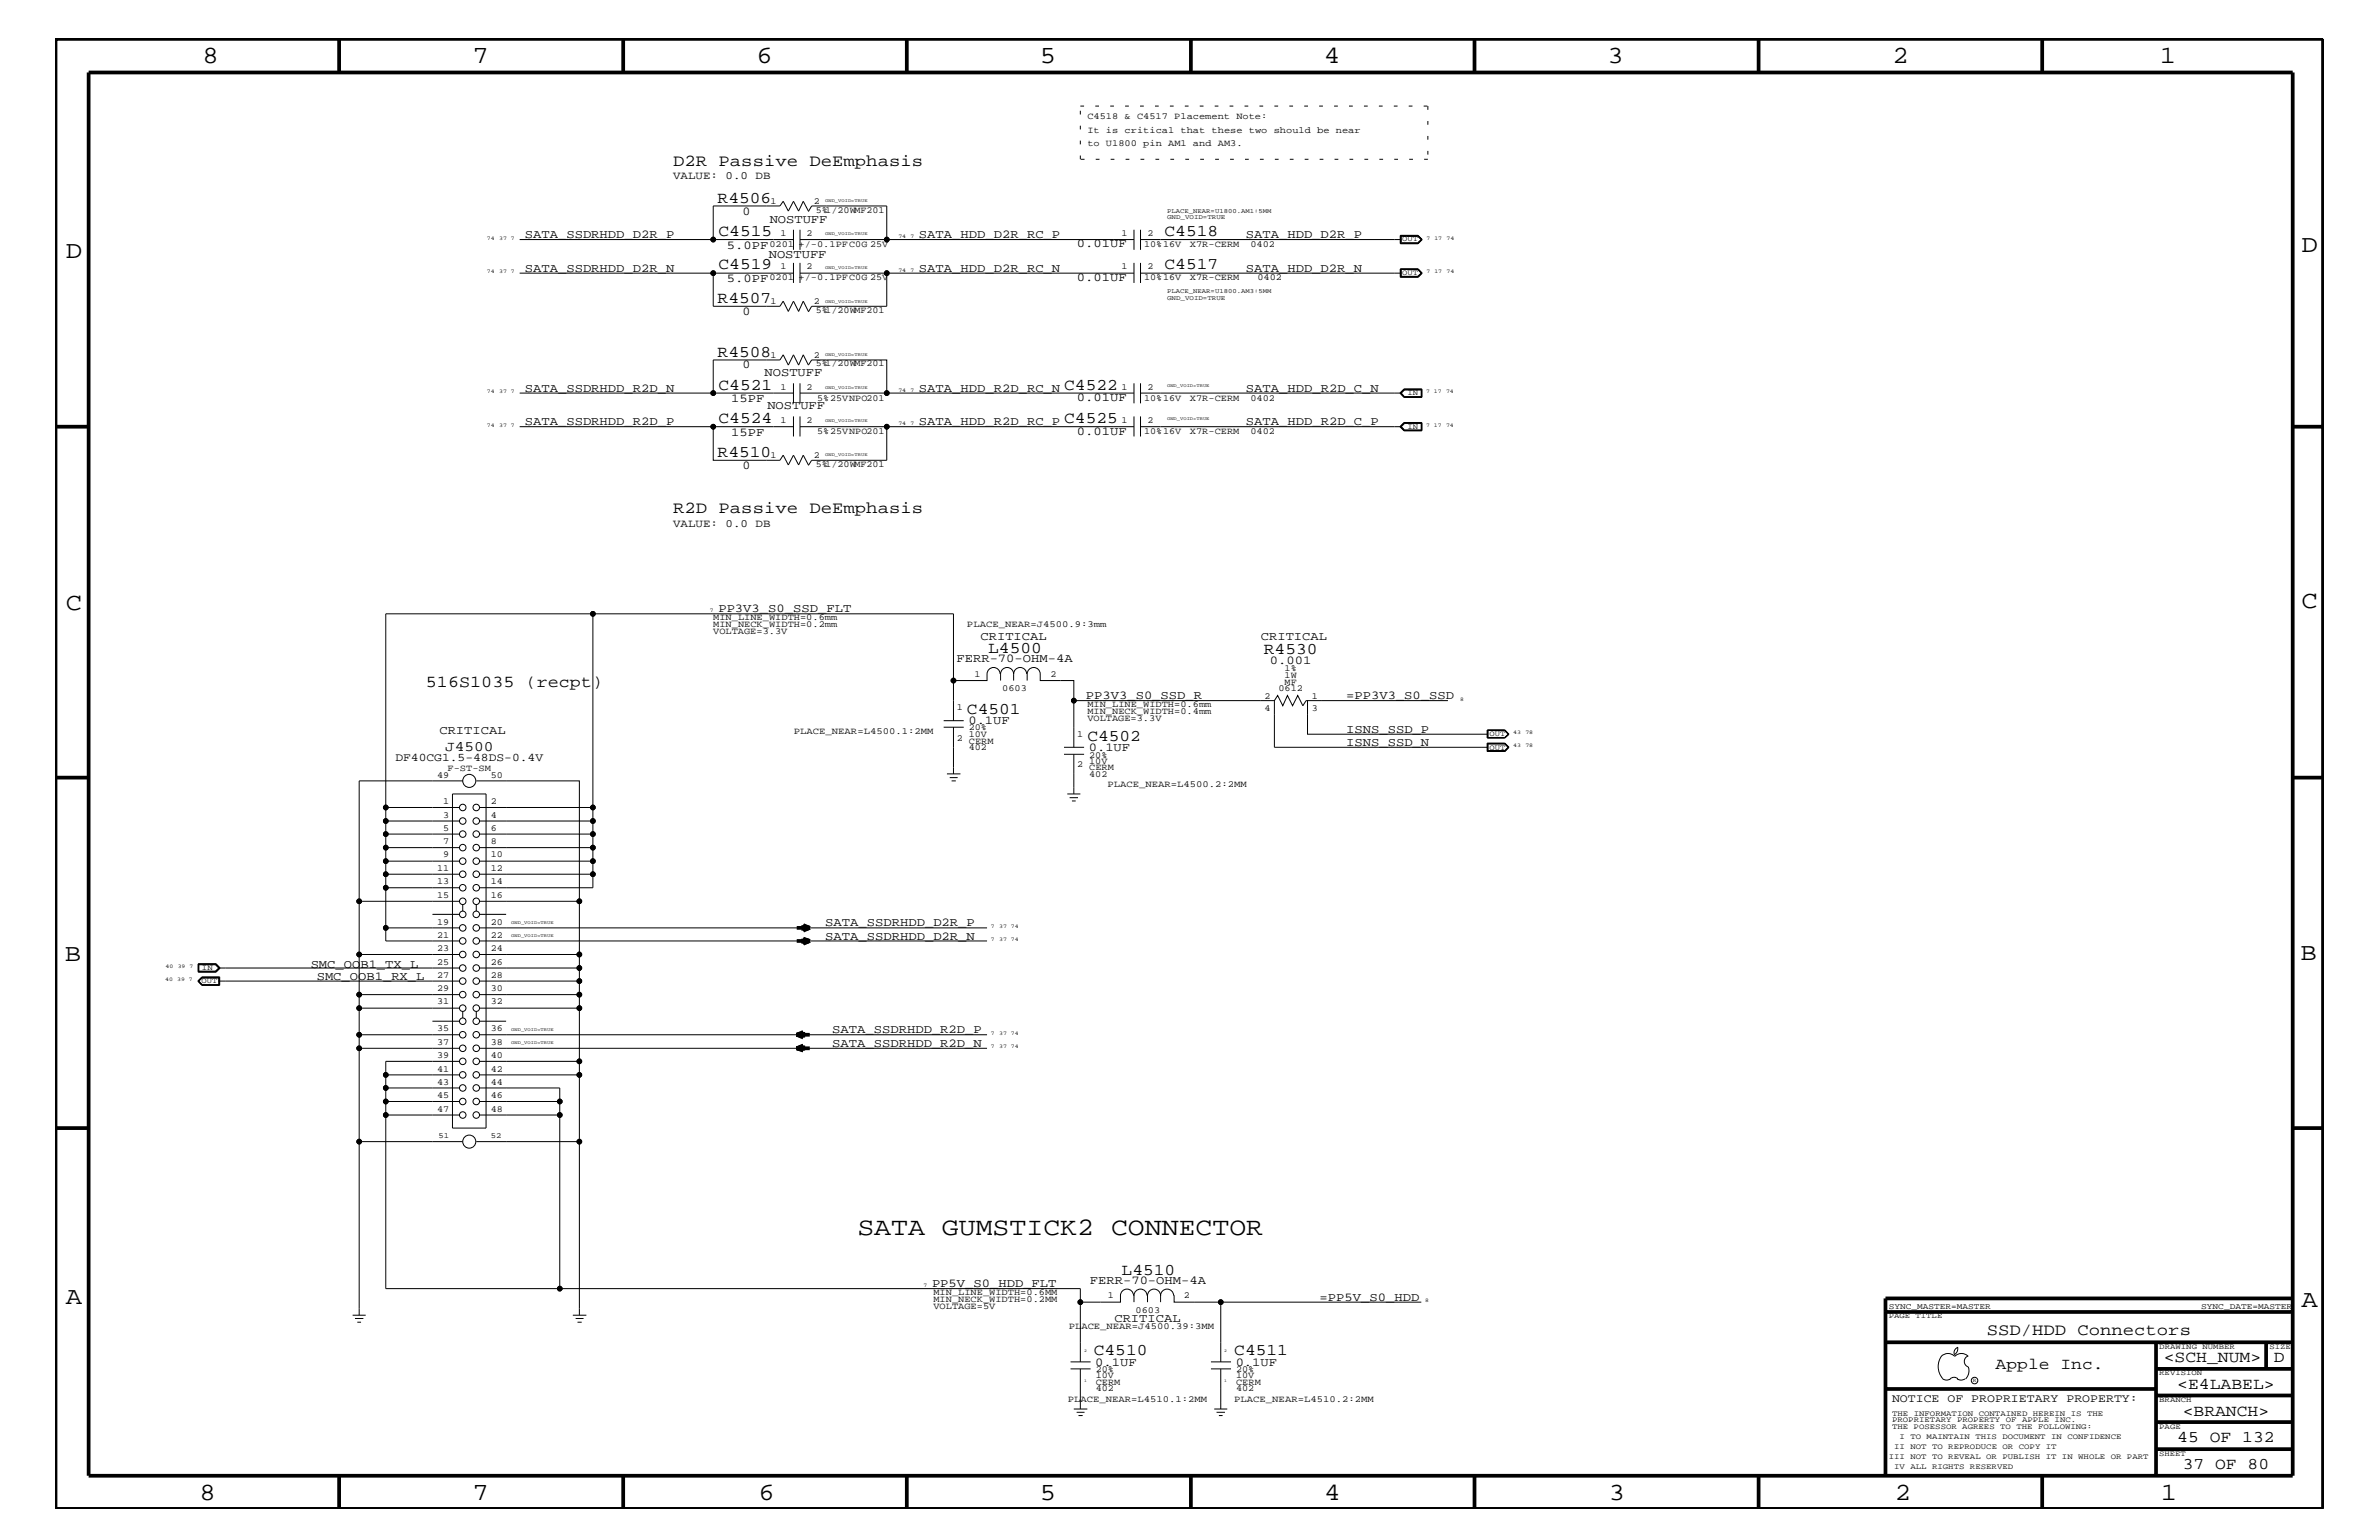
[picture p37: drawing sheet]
<svg xmlns="http://www.w3.org/2000/svg" width="432mm" height="279mm" viewBox="0 0 432 279" stroke-linecap="round" stroke-linejoin="round" font-family="sans-serif">
<defs><g id="words">
<text font-size="4.6" x="155.6" y="224.1">SATA GUMSTICK2 CONNECTOR</text>
<g font-size="4.5">
<text x="36.7" y="11.5">8</text>
<text x="85.8" y="11.5">7</text>
<text x="137.3" y="11.5">6</text>
<text x="188.7" y="11.5">5</text>
<text x="240.3" y="11.5">4</text>
<text x="291.8" y="11.5">3</text>
<text x="343.5" y="11.5">2</text>
<text x="392" y="11.5">1</text>
<text x="11.9" y="46.8">D</text>
<text x="417.7" y="45.7">D</text>
<text x="11.9" y="110.6">C</text>
<text x="417.7" y="110.3">C</text>
<text x="11.8" y="174.3">B</text>
<text x="417.6" y="174.2">B</text>
<text x="11.9" y="236.7">A</text>
<text x="417.7" y="237.1">A</text>
<text x="36.2" y="272.1">8</text>
<text x="85.8" y="272.1">7</text>
<text x="137.7" y="272.1">6</text>
<text x="188.7" y="272.1">5</text>
<text x="240.4" y="272.1">4</text>
<text x="292" y="272.1">3</text>
<text x="343.9" y="272.1">2</text>
<text x="392.2" y="272.1">1</text>
</g>
<g font-size="3">
<text x="122.2" y="30.2">D2R Passive DeEmphasis</text>
<text x="130.3" y="36.8">R4506</text>
<text x="130.4" y="42.9">C4515</text>
<text x="211.4" y="42.9">C4518</text>
<text x="130.4" y="48.9">C4519</text>
<text x="211.4" y="48.9">C4517</text>
<text x="130.3" y="55">R4507</text>
<text x="130.3" y="64.7">R4508</text>
<text x="130.4" y="70.7">C4521</text>
<text x="193.2" y="70.7">C4522</text>
<text x="130.4" y="76.8">C4524</text>
<text x="193.2" y="76.8">C4525</text>
<text x="130.3" y="82.8">R4510</text>
<text x="122.2" y="93.2">R2D Passive DeEmphasis</text>
<text x="179.4" y="118.5">L4500</text>
<text x="229.4" y="118.7">R4530</text>
<text x="77.3" y="124.7">516S1035 (recpt)</text>
<text x="175.5" y="129.6">C4501</text>
<text x="197.4" y="134.4">C4502</text>
<text x="203.6" y="231.3">L4510</text>
<text x="198.5" y="245.9">C4510</text>
<text x="224" y="245.9">C4511</text>
<text x="360.6" y="242.3">SSD/HDD Connectors</text>
<text x="362.2" y="248.4">Apple Inc.</text>
<text x="392.7" y="247.1">&lt;SCH_NUM&gt;</text>
<text x="395.2" y="252">&lt;E4LABEL&gt;</text>
<text x="412.7" y="247.1">D</text>
<text x="396.2" y="256.8">&lt;BRANCH&gt;</text>
<text x="395.2" y="261.6">45 OF 132</text>
<text x="396.2" y="266.6">37 OF 80</text>
</g>
<text font-size="2.6" x="80.8" y="136.2">J4500</text>
<g font-size="2.2">
<text x="134.7" y="39">0</text>
<text x="139.7" y="40.5">NOSTUFF</text>
<text x="95.2" y="43.2">SATA_SSDRHDD_D2R_P</text>
<text x="132" y="45.2">5.0PF</text>
<text x="139.5" y="46.8">NOSTUFF</text>
<text x="166.8" y="43.2">SATA_HDD_D2R_RC_P</text>
<text x="195.5" y="44.9">0.01UF</text>
<text x="226.1" y="43.2">SATA_HDD_D2R_P</text>
<text x="95.2" y="49.3">SATA_SSDRHDD_D2R_N</text>
<text x="132" y="51.3">5.0PF</text>
<text x="166.8" y="49.3">SATA_HDD_D2R_RC_N</text>
<text x="195.5" y="51">0.01UF</text>
<text x="226.1" y="49.3">SATA_HDD_D2R_N</text>
<text x="134.7" y="57.2">0</text>
<text x="95.2" y="71.1">SATA_SSDRHDD_R2D_N</text>
<text x="134.7" y="66.8">0</text>
<text x="138.8" y="68.2">NOSTUFF</text>
<text x="166.8" y="71.1">SATA_HDD_R2D_RC_N</text>
<text x="226.1" y="71.1">SATA_HDD_R2D_C_N</text>
<text x="95.2" y="77.2">SATA_SSDRHDD_R2D_P</text>
<text x="132.7" y="73">15PF</text>
<text x="139.3" y="74.3">NOSTUFF</text>
<text x="166.8" y="77.2">SATA_HDD_R2D_RC_P</text>
<text x="195.5" y="72.8">0.01UF</text>
<text x="226.1" y="77.2">SATA_HDD_R2D_C_P</text>
<text x="132.7" y="79.1">15PF</text>
<text x="195.5" y="78.9">0.01UF</text>
<text x="134.7" y="85">0</text>
<text x="130.4" y="111.1">PP3V3_S0_SSD_FLT</text>
<text x="178" y="116.2">CRITICAL</text>
<text x="228.9" y="116.2">CRITICAL</text>
<text x="173.6" y="120.2">FERR-70-OHM-4A</text>
<text x="230.5" y="120.4">0.001</text>
<text x="175.8" y="131.3">0.1UF</text>
<text x="197.1" y="126.9">PP3V3_S0_SSD_R</text>
<text x="244.3" y="126.9">=PP3V3_S0_SSD</text>
<text x="79.8" y="133.2">CRITICAL</text>
<text x="197.6" y="136.2">0.1UF</text>
<text x="244.3" y="133">ISNS_SSD_P</text>
<text x="244.3" y="135.3">ISNS_SSD_N</text>
<text x="149.8" y="170.5">SATA_SSDRHDD_D2R_N</text>
<text x="149.8" y="168.1">SATA_SSDRHDD_D2R_P</text>
<text x="56.4" y="175.6">SMC_OOB1_TX_L</text>
<text x="57.5" y="177.7">SMC_OOB1_RX_L</text>
<text x="151" y="189.9">SATA_SSDRHDD_R2D_N</text>
<text x="151" y="187.5">SATA_SSDRHDD_R2D_P</text>
<text x="169.2" y="233.5">PP5V_S0_HDD_FLT</text>
<text x="197.8" y="232.9">FERR-70-OHM-4A</text>
<text x="202.3" y="239.9">CRITICAL</text>
<text x="239.5" y="236">=PP5V_S0_HDD</text>
<text x="198.8" y="247.8">0.1UF</text>
<text x="224.3" y="247.8">0.1UF</text>
</g>
<g font-size="2.1">
<text x="71.8" y="138">DF40CG1.5-48DS-0.4V</text>
<text x="343.4" y="254.4">NOTICE OF PROPRIETARY PROPERTY:</text>
</g>
<g font-size="2">
<text x="122.2" y="32.5">VALUE: 0.0 DB</text>
<text x="122.2" y="95.6">VALUE: 0.0 DB</text>
</g>
<g font-size="1.7">
<text x="197.4" y="21.6">C4518 &amp; C4517 Placement Note:</text>
<text x="197.4" y="26.5">to U1800 pin AM1 and AM3.</text>
<text x="197.4" y="24.1">It is critical that these two should be near</text>
<text x="139.9" y="37">1</text>
<text x="147.7" y="37">2</text>
<text x="148.1" y="38.6">5%1/20WMF201</text>
<text x="139.7" y="44.8">0201 +/-0.1PFC0G 25V</text>
<text x="141.6" y="42.9">1</text>
<text x="146.4" y="42.9">2</text>
<text x="203.5" y="42.9">1</text>
<text x="207.6" y="44.8">10%16V</text>
<text x="208.3" y="42.9">2</text>
<text x="216" y="44.8">X7R-CERM</text>
<text x="226.9" y="44.8">0402</text>
<text x="139.7" y="50.8">0201</text>
<text x="141.6" y="48.9">1</text>
<text x="144.9" y="50.8">+/-0.1PFC0G 25V</text>
<text x="146.4" y="48.9">2</text>
<text x="203.5" y="48.9">1</text>
<text x="207.6" y="50.8">10%16V</text>
<text x="208.3" y="48.9">2</text>
<text x="216" y="50.8">X7R-CERM</text>
<text x="228.2" y="50.8">0402</text>
<text x="139.9" y="55.2">1</text>
<text x="147.7" y="55.2">2</text>
<text x="148.1" y="56.8">5%1/20WMF201</text>
<text x="139.9" y="64.9">1</text>
<text x="147.7" y="64.9">2</text>
<text x="141.6" y="70.7">1</text>
<text x="146.4" y="70.7">2</text>
<text x="148.1" y="66.5">5%1/20WMF201</text>
<text x="203.5" y="70.7">1</text>
<text x="208.3" y="70.7">2</text>
<text x="141.6" y="76.8">1</text>
<text x="146.4" y="76.8">2</text>
<text x="148.3" y="72.7">5%25VNPO201</text>
<text x="203.5" y="76.8">1</text>
<text x="207.6" y="72.7">10%16V</text>
<text x="208.3" y="76.8">2</text>
<text x="216" y="72.7">X7R-CERM</text>
<text x="226.9" y="72.7">0402</text>
<text x="139.9" y="83.1">1</text>
<text x="147.7" y="83.1">2</text>
<text x="148.3" y="78.8">5%25VNPO201</text>
<text x="207.6" y="78.8">10%16V</text>
<text x="216" y="78.8">X7R-CERM</text>
<text x="226.9" y="78.8">0402</text>
<text x="148.1" y="84.7">5%1/20WMF201</text>
<text x="129.5" y="112.6">MIN_LINE_WIDTH=0.6mm</text>
<text x="129.5" y="113.7">MIN_NECK_WIDTH=0.2mm</text>
<text x="175.5" y="113.7">PLACE_NEAR=J4500.9:3mm</text>
<text x="129.5" y="115">VOLTAGE=3.3V</text>
<text x="176.9" y="122.9">1</text>
<text x="181.9" y="125.4">0603</text>
<text x="190.7" y="122.9">2</text>
<text x="232" y="125.4">0612</text>
<text x="233.2" y="123">1W</text>
<text x="233.2" y="121.8">1%</text>
<text x="233.2" y="124.2">MF</text>
<text x="173.7" y="128.9">1</text>
<text x="197.4" y="129.6">MIN_NECK_WIDTH=0.4mm</text>
<text x="197.4" y="128.3">MIN_LINE_WIDTH=0.6mm</text>
<text x="197.4" y="130.8">VOLTAGE=3.3V</text>
<text x="229.5" y="126.8">2</text>
<text x="229.5" y="129.1">4</text>
<text x="238.1" y="126.8">1</text>
<text x="238.1" y="129.1">3</text>
<text x="144.1" y="133.2">PLACE_NEAR=L4500.1:2MM</text>
<text x="173.7" y="134.4">2</text>
<text x="175.9" y="134.9">CERM</text>
<text x="175.9" y="133.6">10V</text>
<text x="175.9" y="132.5">20%</text>
<text x="175.9" y="136.1">402</text>
<text x="195.5" y="133.8">1</text>
<text x="197.7" y="137.4">20%</text>
<text x="79.3" y="141.1">49</text>
<text x="81.2" y="139.8">F-ST-SM</text>
<text x="89.1" y="141.1">50</text>
<text x="195.5" y="139.2">2</text>
<text x="197.7" y="139.7">CERM</text>
<text x="197.7" y="140.9">402</text>
<text x="197.7" y="138.5">10V</text>
<text x="201" y="142.9">PLACE_NEAR=L4500.2:2MM</text>
<text x="80.4" y="148.4">3</text>
<text x="80.4" y="145.9">1</text>
<text x="89.1" y="148.4">4</text>
<text x="89.1" y="145.9">2</text>
<text x="80.4" y="153.2">7</text>
<text x="80.4" y="155.6">9</text>
<text x="80.4" y="150.7">5</text>
<text x="89.1" y="150.7">6</text>
<text x="89.1" y="153.2">8</text>
<text x="89.1" y="155.6">10</text>
<text x="79.3" y="158">11</text>
<text x="79.3" y="160.5">13</text>
<text x="89.1" y="158">12</text>
<text x="89.1" y="160.5">14</text>
<text x="79.3" y="162.8">15</text>
<text x="79.3" y="167.8">19</text>
<text x="89.1" y="162.8">16</text>
<text x="89.1" y="167.8">20</text>
<text x="79.3" y="170.1">21</text>
<text x="79.3" y="172.6">23</text>
<text x="89.1" y="170.1">22</text>
<text x="89.1" y="172.6">24</text>
<text x="79.3" y="175">25</text>
<text x="79.3" y="177.4">27</text>
<text x="79.3" y="179.9">29</text>
<text x="89.1" y="179.9">30</text>
<text x="89.1" y="175">26</text>
<text x="89.1" y="177.4">28</text>
<text x="79.3" y="182.2">31</text>
<text x="89.1" y="182.2">32</text>
<text x="79.3" y="187.1">35</text>
<text x="79.3" y="189.5">37</text>
<text x="79.3" y="192">39</text>
<text x="89.1" y="187.1">36</text>
<text x="89.1" y="189.5">38</text>
<text x="89.1" y="192">40</text>
<text x="79.3" y="194.4">41</text>
<text x="79.3" y="196.8">43</text>
<text x="89.1" y="194.4">42</text>
<text x="89.1" y="196.8">44</text>
<text x="79.3" y="199.2">45</text>
<text x="79.3" y="201.7">47</text>
<text x="89.1" y="199.2">46</text>
<text x="89.1" y="201.7">48</text>
<text x="169.4" y="236.2">MIN_NECK_WIDTH=0.2MM</text>
<text x="169.4" y="235">MIN_LINE_WIDTH=0.6MM</text>
<text x="169.4" y="237.4">VOLTAGE=5V</text>
<text x="201.1" y="235.6">1</text>
<text x="206.1" y="238.2">0603</text>
<text x="214.9" y="235.6">2</text>
<text x="194" y="241.1">PLACE_NEAR=J4500.39:3MM</text>
<text x="198.9" y="248.9">20%</text>
<text x="198.9" y="250">10V</text>
<text x="198.9" y="251.2">CERM</text>
<text x="224.4" y="251.2">CERM</text>
<text x="224.4" y="248.9">20%</text>
<text x="224.4" y="250">10V</text>
<text x="193.8" y="254.4">PLACE_NEAR=L4510.1:2MM</text>
<text x="198.9" y="252.4">402</text>
<text x="224" y="254.4">PLACE_NEAR=L4510.2:2MM</text>
<text x="224.4" y="252.4">402</text>
</g>
<g font-size="1.5">
<text x="342.8" y="237.4">SYNC_MASTER=MASTER</text>
<text x="399.5" y="237.4">SYNC_DATE=MASTER</text>
</g>
<g font-size="1.4">
<text x="254.5" y="43.8">OUT</text>
<text x="254.5" y="49.9">OUT</text>
<text x="255.4" y="71.7">IN</text>
<text x="255.4" y="77.8">IN</text>
<text x="270.3" y="136">OUT</text>
<text x="270.3" y="133.5">OUT</text>
<text x="36.6" y="178.4">OUT</text>
<text x="36.7" y="176">IN</text>
<text x="79.6" y="206.5">51</text>
<text x="89.1" y="206.5">52</text>
<text x="342.8" y="239.2">PAGE TITLE</text>
<text x="391.9" y="244.7">DRAWING NUMBER</text>
<text x="411.9" y="244.7">SIZE</text>
<text x="391.9" y="249.5">REVISION</text>
<text x="343.4" y="256.8">THE INFORMATION CONTAINED HEREIN IS THE</text>
<text x="391.9" y="254.4">BRANCH</text>
<text x="343.4" y="258">PROPRIETARY PROPERTY OF APPLE INC.</text>
<text x="343.4" y="259.3">THE POSESSOR AGREES TO THE FOLLOWING:</text>
<text x="343.8" y="262.9">II NOT TO REPRODUCE OR COPY IT</text>
<text x="344.8" y="261.1">I TO MAINTAIN THIS DOCUMENT IN CONFIDENCE</text>
<text x="391.9" y="259.3">PAGE</text>
<text x="342.8" y="264.7">III NOT TO REVEAL OR PUBLISH IT IN WHOLE OR PART</text>
<text x="343.8" y="266.6">IV ALL RIGHTS RESERVED</text>
<text x="391.9" y="264.1">SHEET</text>
</g>
<g font-size="1.2">
<text x="211.8" y="38.6">PLACE_NEAR=U1800.AM1:5MM</text>
<text x="211.8" y="39.8">GND_VOID=TRUE</text>
<text x="211.8" y="53.2">PLACE_NEAR=U1800.AM3:5MM</text>
<text x="211.8" y="54.4">GND_VOID=TRUE</text>
</g>
<g font-size="1">
<text x="88.4" y="43.5">74</text>
<text x="90.6" y="43.5">37 7</text>
<text x="163.1" y="43.2">74</text>
<text x="165.3" y="43.2">7</text>
<text x="258.9" y="43.5">7</text>
<text x="260.3" y="43.5">17</text>
<text x="262.6" y="43.5">74</text>
<text x="88.4" y="49.6">74</text>
<text x="90.6" y="49.6">37 7</text>
<text x="163.1" y="49.3">74</text>
<text x="165.3" y="49.3">7</text>
<text x="258.9" y="49.6">7</text>
<text x="260.3" y="49.6">17</text>
<text x="262.6" y="49.6">74</text>
<text x="88.4" y="71.3">74</text>
<text x="90.6" y="71.3">37 7</text>
<text x="163.1" y="71.1">74</text>
<text x="165.3" y="71.1">7</text>
<text x="258.8" y="71.3">7</text>
<text x="260.3" y="71.3">17</text>
<text x="262.5" y="71.3">74</text>
<text x="88.4" y="77.4">74</text>
<text x="90.6" y="77.4">37 7</text>
<text x="163.1" y="77.2">74</text>
<text x="165.3" y="77.2">7</text>
<text x="258.8" y="77.4">7</text>
<text x="260.3" y="77.4">17</text>
<text x="262.5" y="77.4">74</text>
<text x="128.9" y="111.1">7</text>
<text x="265" y="127.1">8</text>
<text x="274.7" y="135.6">43</text>
<text x="274.7" y="133.2">43</text>
<text x="276.9" y="135.6">78</text>
<text x="276.9" y="133.2">78</text>
<text x="179.8" y="170.7">7</text>
<text x="179.8" y="168.3">7</text>
<text x="181.4" y="170.7">37 74</text>
<text x="181.4" y="168.3">37 74</text>
<text x="30" y="178">40</text>
<text x="30.1" y="175.6">40</text>
<text x="32.2" y="178">39 7</text>
<text x="32.3" y="175.6">39 7</text>
<text x="179.8" y="190.2">7</text>
<text x="179.8" y="187.7">7</text>
<text x="181.4" y="190.2">37 74</text>
<text x="181.4" y="187.7">37 74</text>
<text x="167.6" y="233.5">7</text>
<text x="258.7" y="236.2">8</text>
<text x="358.1" y="250.7">R</text>
</g>
<g font-size=".8">
<text x="149.8" y="36.7">GND_VOID=TRUE</text>
<text x="149.8" y="42.7">GND_VOID=TRUE</text>
<text x="149.8" y="48.8">GND_VOID=TRUE</text>
<text x="149.8" y="54.9">GND_VOID=TRUE</text>
<text x="149.8" y="64.5">GND_VOID=TRUE</text>
<text x="149.8" y="70.6">GND_VOID=TRUE</text>
<text x="211.8" y="70.1">GND_VOID=TRUE</text>
<text x="149.8" y="76.7">GND_VOID=TRUE</text>
<text x="211.8" y="76.2">GND_VOID=TRUE</text>
<text x="149.8" y="82.7">GND_VOID=TRUE</text>
<text x="92.8" y="167.6">GND_VOID=TRUE</text>
<text x="92.8" y="170">GND_VOID=TRUE</text>
<text x="92.8" y="187">GND_VOID=TRUE</text>
<text x="92.8" y="189.4">GND_VOID=TRUE</text>
<text x="196.8" y="245.3">2</text>
<text x="222.2" y="245.3">2</text>
<text x="196.8" y="250.7">1</text>
<text x="222.2" y="250.7">1</text>
</g>
</g></defs>
<g fill="none" stroke="#000" stroke-width=".18">
<path d="M146.7 38.4l.6-1h13.7v6.1h44.8M146.7 38.3l-.9-1.8-.9 1.8-.9-1.8-.9 1.8-.9-1.8-.6 .9h-12.1v6.1M94.3 49.6h49.7M94.3 43.5h49.7M129.5 49.6v6h12.1l.6-1 .9 1.9 .9-1.9 .9 1.9 .9-1.9 .9 1.9M144 41.7v3.6M144 47.7v3.6M145.2 41.7v3.6M145.2 47.7v3.6M145.2 49.6h60.6M145.2 43.5h15.8M161 49.6v6h-13.7l-.6 1"/>
<path d="M205.8 41.7v3.6M205.8 47.7v3.6M207 49.6h47.3M207 43.5h47.3M207 41.7v3.6M207 47.7v3.6M254.2 42.7h3.2l.7 .8-.7 .7h-3.2zM254.2 48.8h3.2l.7 .8-.7 .7h-3.2zM254.2 44.1h3.2M254.2 42.8h3.2M254.3 42.8v1.3M254.3 48.9h3.1l.6 .7-.6 .6h-3.1z"/>
<path d="M254.3 42.9h3l.7 .6-.7 .6h-3zM254.3 48.9v1.3M257.3 48.9l.7 .7M257.4 42.8l.7 .7-.7 .6M257.4 42.8l.6 .7M257.4 48.8l.7 .8-.7 .6h-3.2M258 43.5l-.6 .6M258 49.6l-.7 .6M94.3 77.4h49.7M94.3 71.3h49.7M129.5 77.4v6.1h12.1l.6-.9 .9 1.8 .9-1.8 .9 1.8 .9-1.8 .9 1.8M129.5 71.3v-6h12.1l.6-.9 .9 1.8 .9-1.8 .9 1.8 .9-1.8 .9 1.8 .6-.9h13.7v6h44.8"/>
<path d="M144 69.5v3.7M144 75.6v3.6M145.2 77.4h15.8v6.1h-13.7l-.6 .9M145.2 69.5v3.7M145.2 75.6v3.6M145.2 71.3h15.8M161 77.4h44.8M205.8 69.5v3.7M205.8 75.6v3.6M207 77.4h47.3M207 71.3h47.3M207 69.5v3.7"/>
<path d="M207 75.6v3.6M254.1 71.3l.7-.7h3.3v1.5h-3.3zM254.1 77.4l.7-.7h3.3v1.5h-3.3zM254.8 70.7h3.2v1.3h-3.2l-.5-.7zM254.8 76.7l-.6 .7 .6 .7M254.8 78.1h3.3M254.8 76.7h3.3M254.8 76.7l-.5 .7 .5 .7M254.9 70.7l-.6 .6 .6 .7M258 76.8h-3.1l-.6 .6 .6 .6h3.1M258 76.7v1.4M258.1 70.6h-3.3l-.6 .7 .6 .8"/>
<path d="M107.6 111.4v35.1M171.3 131.9h3.6M171.3 130.8h3.6M173.1 123.5v-12.1h-103.1v35.1M173.1 131.9v8.5M181.5 122.3a1.19 1.19 0 0 0-1.2-1.2 1.19 1.19 0 0 0-1.1 1.2v1.2h-6.1v7.3M184 122.3a1.19 1.19 0 0 1 1.2-1.2 1.19 1.19 0 0 1 1.2 1.2M184 122.3a1.19 1.19 0 0 0-1.2-1.2 1.19 1.19 0 0 0-1.2 1.2v1.2M184 122.3v1.2M186.4 123.5v-1.2a1.19 1.19 0 0 1 1.2-1.2 1.19 1.19 0 0 1 1.2 1.2v1.2h6.1v12.1M193.1 135.6h3.7M193.1 136.8h3.7"/>
<path d="M194.9 127.1h36.4l.6-.9 .9 1.8 .9-1.8 .9 1.8 .9-1.8 1 1.8 .6-.9h25.7M194.9 136.8v7.2M231.3 127.1v8.5h38.8M237.3 127.1v6.1h32.8M269.9 134.8h3.2l.8 .8-.8 .7h-3.2zM270 132.4v1.5M270 133.8h3.1M270 132.5h3.1M270.1 135h3l.6 .6-.6 .6h-3zM270.1 132.5v1.3M273.1 132.4h-3.2v1.5h3.2M273.1 132.4l.8 .8-.8 .7"/>
<path d="M273.1 132.4l.7 .8M273.1 132.5l.7 .7M273.1 132.5l.6 .7-.6 .6M273.8 135.6l-.7 .7h-3.1M273.8 135.6l-.7 .7M273.8 135.6l-.7-.7h-3.1v1.4M273.8 133.2l-.7 .7M273.8 133.2l-.7 .6M82.1 144h6.1v60.7h-6.1zM83.4 158.6h-13.4v2.5M83.4 156.2h-13.4v2.4M83.4 153.8h-13.4v2.4"/>
<path d="M83.4 151.3h-13.4v2.5M83.4 149h-13.4v2.3M83.4 146.5h-13.4v2.5M84 141.7h-18.8v21.8M86.4 141.7h18.8v21.8M87 158.6h20.6v2.5h-20.6M87 156.2h20.6v2.4M87 153.8h20.6v2.4M87 151.3h20.6v2.5M87 149h20.6v2.3M87 146.5h20.6v2.5M171.9 140.4h2.4"/>
<path d="M172.4 141.1h1.4M172.7 141.7h.8M193.7 144h2.4M194.1 144.7h1.6M194.6 145.3h.6M36 178l.7 .7h3.1M36 178l.7 .8M36 178l.7-.7h3.1v1.5M36 174.9h3.2l.8 .7-.8 .8h-3.2zM36.1 175h3l.6 .6-.6 .6M36.1 174.9h3l.7 .7-.7 .6h-3zM36.7 177.2h3.2v1.6h-3.2l-.8-.8z"/>
<path d="M36.7 177.4l-.6 .6 .6 .7M39.2 174.9l.7 .7-.7 .7h-3.2M39.7 177.4v1.3M39.7 178h43.7M39.7 175.6h43.7M39.8 177.4h-3.1l-.7 .6M65.2 173.2v9.7M70 168.3h13.4M70 161.1h13.4M70 161.1v9.6h13.4M78.5 165.9h4.9M83.4 163.5h-18.2v9.7h18.2"/>
<path d="M84 164.1v1.2M86.4 164.1v1.2M87 175.6h18.2v2.4h-18.2M87 163.5h18.2v9.7h-18.2M87 168.3h92.2M87 170.7h92.2M87 165.9h4.9M105.2 173.2v2.4M105.2 178v2.5M65.2 180.5h18.2M70 199.8h13.4M70 197.4h13.4"/>
<path d="M70 195h13.4M78.5 185.3h4.9M83.4 190.2h-18.2v16.9M83.4 187.7h-18.2v2.5M83.4 182.9h-18.2v4.8M83.4 192.6h-13.4v41.2h31.6v-31.5M84 183.5v1.2M86.4 183.5v1.2M87 192.6h18.2v2.4h-18.2M87 182.9h18.2v9.7M87 180.5h18.2v2.4M87 197.4h14.6v2.4h-14.6"/>
<path d="M87 190.2h92.2M87 187.7h92.2M87 185.3h4.9M101.6 199.8v2.5h-14.6M105.2 195v12.1M70 202.3h13.4M84 207.1h-18.8v31.5M86.4 207.1h18.8v31.5M64 238.6h2.4M64.4 239.2h1.6M64.9 239.9h.6M101.6 233.8h94.5v2.4h7.3v-1.2"/>
<path d="M104 238.6h2.4M104.5 239.2h1.4M104.8 239.9h.8M196.1 236.2v10.9M203.4 235.1a1.19 1.19 0 0 1 1.2-1.2 1.19 1.19 0 0 1 1.1 1.2M205.8 235.1a1.19 1.19 0 0 1 1.2-1.2 1.19 1.19 0 0 1 1.2 1.2M205.8 235v1.2M208.3 235.1a1.19 1.19 0 0 1 1.2-1.2 1.19 1.19 0 0 1 1.2 1.2 1.19 1.19 0 0 1 1.1-1.2 1.19 1.19 0 0 1 1.2 1.2M208.3 235v1.2M210.7 235v1.2M213.1 235v1.2h8.5M258 236.2h-36.4v10.9"/>
<path d="M194.3 248.4h3.7M194.3 247.1h3.7M194.9 255.6h2.5M195.4 256.2h1.5M195.7 256.8h.8M196.1 248.4v7.2M219.8 248.4h3.6M219.8 247.1h3.6M220.4 255.6h2.4M220.8 256.2h1.5M221.2 256.8h.7M221.6 248.4v7.2"/>
<path d="M352.3 246.1a1.72 1.72 0 0 1 2.5 0 1.69 1.69 0 0 1 2.4 0M352.4 246a3.2 3.2 0 0 0 .4 4.3l.8 .1 .4-.2M354 250.2l.7-.3 .7 .3M355.2 250.2l.7 .2 .7-.2M355.3 244.4v.3a1.18 1.18 0 0 1-.6 1.1M355.4 244.4a.99 .99 0 0 0-.6 1.4M357.2 246a1.04 1.04 0 0 0-.7 1 1.04 1.04 0 0 0 .7 1M357.3 248l.1 .7a2.11 2.11 0 0 1-.6 1.5"/>
<circle cx="129.5" cy="49.6" r=".42"/>
<circle cx="129.5" cy="43.5" r=".42"/>
<circle cx="161" cy="49.6" r=".42"/>
<circle cx="161" cy="43.5" r=".42"/>
<circle cx="129.5" cy="71.3" r=".42"/>
<circle cx="129.5" cy="77.4" r=".42"/>
<circle cx="161" cy="77.4" r=".42"/>
<circle cx="161" cy="71.3" r=".42"/>
<circle cx="107.6" cy="111.4" r=".42"/>
<circle cx="173.1" cy="123.5" r=".42"/>
<circle cx="194.9" cy="127.1" r=".42"/>
<circle cx="70" cy="153.8" r=".42"/>
<circle cx="70" cy="146.5" r=".42"/>
<circle cx="70" cy="151.3" r=".42"/>
<circle cx="70" cy="156.2" r=".42"/>
<circle cx="70" cy="149" r=".42"/>
<circle cx="70" cy="158.6" r=".42"/>
<circle cx="84" cy="146.5" r=".59"/>
<circle cx="84" cy="156.2" r=".59"/>
<circle cx="84" cy="158.6" r=".59"/>
<circle cx="84" cy="153.8" r=".59"/>
<circle cx="84" cy="151.3" r=".59"/>
<circle cx="84" cy="149" r=".59"/>
<circle cx="85.2" cy="141.7" r="1.19"/>
<circle cx="86.4" cy="153.8" r=".59"/>
<circle cx="86.4" cy="146.5" r=".59"/>
<circle cx="86.4" cy="158.6" r=".59"/>
<circle cx="86.4" cy="156.2" r=".59"/>
<circle cx="86.4" cy="151.3" r=".59"/>
<circle cx="86.4" cy="149" r=".59"/>
<circle cx="107.6" cy="146.5" r=".42"/>
<circle cx="107.6" cy="151.3" r=".42"/>
<circle cx="107.6" cy="156.2" r=".42"/>
<circle cx="107.6" cy="153.8" r=".42"/>
<circle cx="107.6" cy="149" r=".42"/>
<circle cx="107.6" cy="158.6" r=".42"/>
<circle cx="65.2" cy="173.2" r=".42"/>
<circle cx="65.2" cy="163.5" r=".42"/>
<circle cx="70" cy="161.1" r=".42"/>
<circle cx="70" cy="168.3" r=".42"/>
<circle cx="84" cy="173.2" r=".59"/>
<circle cx="84" cy="168.3" r=".59"/>
<circle cx="84" cy="163.5" r=".59"/>
<circle cx="84" cy="170.7" r=".59"/>
<circle cx="84" cy="161.1" r=".59"/>
<circle cx="84" cy="178" r=".59"/>
<circle cx="84" cy="175.6" r=".59"/>
<circle cx="84" cy="165.9" r=".59"/>
<circle cx="86.4" cy="170.7" r=".59"/>
<circle cx="86.4" cy="173.2" r=".59"/>
<circle cx="86.4" cy="163.5" r=".59"/>
<circle cx="86.4" cy="168.3" r=".59"/>
<circle cx="86.4" cy="161.1" r=".59"/>
<circle cx="86.4" cy="178" r=".59"/>
<circle cx="86.4" cy="165.9" r=".59"/>
<circle cx="86.4" cy="175.6" r=".59"/>
<circle cx="105.2" cy="173.2" r=".42"/>
<circle cx="105.2" cy="175.6" r=".42"/>
<circle cx="105.2" cy="178" r=".42"/>
<circle cx="105.2" cy="163.5" r=".42"/>
<circle cx="65.2" cy="182.9" r=".42"/>
<circle cx="65.2" cy="190.2" r=".42"/>
<circle cx="65.2" cy="187.7" r=".42"/>
<circle cx="65.2" cy="180.5" r=".42"/>
<circle cx="70" cy="199.8" r=".42"/>
<circle cx="70" cy="197.4" r=".42"/>
<circle cx="70" cy="195" r=".42"/>
<circle cx="84" cy="199.8" r=".59"/>
<circle cx="84" cy="182.9" r=".59"/>
<circle cx="84" cy="185.3" r=".59"/>
<circle cx="84" cy="190.2" r=".59"/>
<circle cx="84" cy="197.4" r=".59"/>
<circle cx="84" cy="195" r=".59"/>
<circle cx="84" cy="180.5" r=".59"/>
<circle cx="84" cy="187.7" r=".59"/>
<circle cx="84" cy="192.6" r=".59"/>
<circle cx="86.4" cy="182.9" r=".59"/>
<circle cx="86.4" cy="199.8" r=".59"/>
<circle cx="86.4" cy="185.3" r=".59"/>
<circle cx="86.4" cy="190.2" r=".59"/>
<circle cx="86.4" cy="195" r=".59"/>
<circle cx="86.4" cy="180.5" r=".59"/>
<circle cx="86.4" cy="197.4" r=".59"/>
<circle cx="86.4" cy="187.7" r=".59"/>
<circle cx="86.4" cy="192.6" r=".59"/>
<circle cx="101.6" cy="199.8" r=".42"/>
<circle cx="105.2" cy="180.5" r=".42"/>
<circle cx="105.2" cy="182.9" r=".42"/>
<circle cx="105.2" cy="192.6" r=".42"/>
<circle cx="105.2" cy="195" r=".42"/>
<circle cx="65.2" cy="207.1" r=".42"/>
<circle cx="70" cy="202.3" r=".42"/>
<circle cx="84" cy="202.3" r=".59"/>
<circle cx="85.2" cy="207.1" r="1.19"/>
<circle cx="86.4" cy="202.3" r=".59"/>
<circle cx="101.6" cy="202.3" r=".42"/>
<circle cx="105.2" cy="207.1" r=".42"/>
<circle cx="101.6" cy="233.8" r=".42"/>
<circle cx="196.1" cy="236.2" r=".42"/>
<circle cx="221.6" cy="236.2" r=".42"/>
<circle cx="358.4" cy="250.5" r=".59"/>
</g>
<g fill="none" stroke="#000" stroke-width=".68" stroke-linecap="butt">
<path d="M10.1 7.1h411.5v266.7h-411.5zM16.1 13.2h400v254.5h-400zM61.6 7.1v6.1M113.1 7.1v6.1M164.6 7.1v6.1M216.2 7.1v6.1M267.6 7.1v6.1M319.2 7.1v6.1M370.7 7.1v6.1M10.1 77.4h6M416.1 77.4h5.5M10.1 141.1h6"/>
<path d="M416.1 141.1h5.5M144.6 170.7h2.4M144.6 168.3h2.4M145.8 167.8l1.2 .5-1.2 .6zM145.8 170.3l1.2 .4-1.2 .5zM145.8 170.4l1.2 .3M145.8 170.6l1.2 .1M145.8 170.5l1.2 .2M145.8 168l1.2 .3M145.8 168.2l1.2 .1M145.8 168.1l1.2 .2M147 170.7l-1.2 .2"/>
<path d="M147 170.7l-1.2 .4M147 170.7l-1.2 .3M147 168.3l-1.2 .1M147 168.3l-1.2 .4M147 168.3l-1.2 .3M144.6 187.7h2.4M144.6 187.7l1.2-.5v1zM144.6 190.2l1.2-.5v.9zM144.6 187.7l1.2 .1M144.6 187.7l1.2 .4M144.6 187.7l1.2 .3M144.6 190.2h2.4"/>
<path d="M144.6 190.2l1.2 .1M144.6 190.2l1.2 .3M144.6 190.2l1.2 .2M145.8 187.4l-1.2 .3M145.8 187.6l-1.2 .1M145.8 187.5l-1.2 .2M145.8 189.8l-1.2 .4M145.8 190l-1.2 .2M145.8 189.9l-1.2 .3M10.1 204.7h6M416.1 204.7h5.5M342.2 238h73.9"/>
<path d="M416.1 235.6h-73.9v32.1M342.2 243.5h73.9M342.2 252h49.1M391.3 248.4h24.8M391.3 243.5v24.2M391.3 258h24.8M391.3 253.2h24.8M411.3 243.5v4.9M61.6 267.7v6.1M113.1 267.7v6.1M164.6 267.7v6.1M216.2 268v5.8"/>
<path d="M267.6 267.7v6.1M319.2 267.7v6.1M370.7 267.7v6.1M391.3 262.9h24.8"/>
</g>
<path d="M196.1 19.2h63.1M259.2 19.2v9.7M196.1 28.9v-9.7M259.2 28.9h-63.1" fill="none" stroke="#000" stroke-width=".18" stroke-dasharray=".7 2" stroke-linecap="butt"/>
<g fill="#000">
<circle cx="129.5" cy="49.6" r=".42"/>
<circle cx="129.5" cy="43.5" r=".42"/>
<circle cx="161" cy="49.6" r=".42"/>
<circle cx="161" cy="43.5" r=".42"/>
<circle cx="129.5" cy="71.3" r=".42"/>
<circle cx="129.5" cy="77.4" r=".42"/>
<circle cx="161" cy="77.4" r=".42"/>
<circle cx="161" cy="71.3" r=".42"/>
<circle cx="107.6" cy="111.4" r=".42"/>
<circle cx="173.1" cy="123.5" r=".42"/>
<circle cx="194.9" cy="127.1" r=".42"/>
<circle cx="70" cy="153.8" r=".42"/>
<circle cx="70" cy="146.5" r=".42"/>
<circle cx="70" cy="151.3" r=".42"/>
<circle cx="70" cy="156.2" r=".42"/>
<circle cx="70" cy="149" r=".42"/>
<circle cx="70" cy="158.6" r=".42"/>
<circle cx="107.6" cy="146.5" r=".42"/>
<circle cx="107.6" cy="151.3" r=".42"/>
<circle cx="107.6" cy="156.2" r=".42"/>
<circle cx="107.6" cy="153.8" r=".42"/>
<circle cx="107.6" cy="149" r=".42"/>
<circle cx="107.6" cy="158.6" r=".42"/>
<circle cx="65.2" cy="173.2" r=".42"/>
<circle cx="65.2" cy="163.5" r=".42"/>
<circle cx="70" cy="161.1" r=".42"/>
<circle cx="70" cy="168.3" r=".42"/>
<circle cx="105.2" cy="173.2" r=".42"/>
<circle cx="105.2" cy="175.6" r=".42"/>
<circle cx="105.2" cy="178" r=".42"/>
<circle cx="105.2" cy="163.5" r=".42"/>
<circle cx="65.2" cy="182.9" r=".42"/>
<circle cx="65.2" cy="190.2" r=".42"/>
<circle cx="65.2" cy="187.7" r=".42"/>
<circle cx="65.2" cy="180.5" r=".42"/>
<circle cx="70" cy="199.8" r=".42"/>
<circle cx="70" cy="197.4" r=".42"/>
<circle cx="70" cy="195" r=".42"/>
<circle cx="101.6" cy="199.8" r=".42"/>
<circle cx="105.2" cy="180.5" r=".42"/>
<circle cx="105.2" cy="182.9" r=".42"/>
<circle cx="105.2" cy="192.6" r=".42"/>
<circle cx="105.2" cy="195" r=".42"/>
<circle cx="65.2" cy="207.1" r=".42"/>
<circle cx="70" cy="202.3" r=".42"/>
<circle cx="101.6" cy="202.3" r=".42"/>
<circle cx="105.2" cy="207.1" r=".42"/>
<circle cx="101.6" cy="233.8" r=".42"/>
<circle cx="196.1" cy="236.2" r=".42"/>
<circle cx="221.6" cy="236.2" r=".42"/>
</g>
<use href="#words"/>
</svg>
